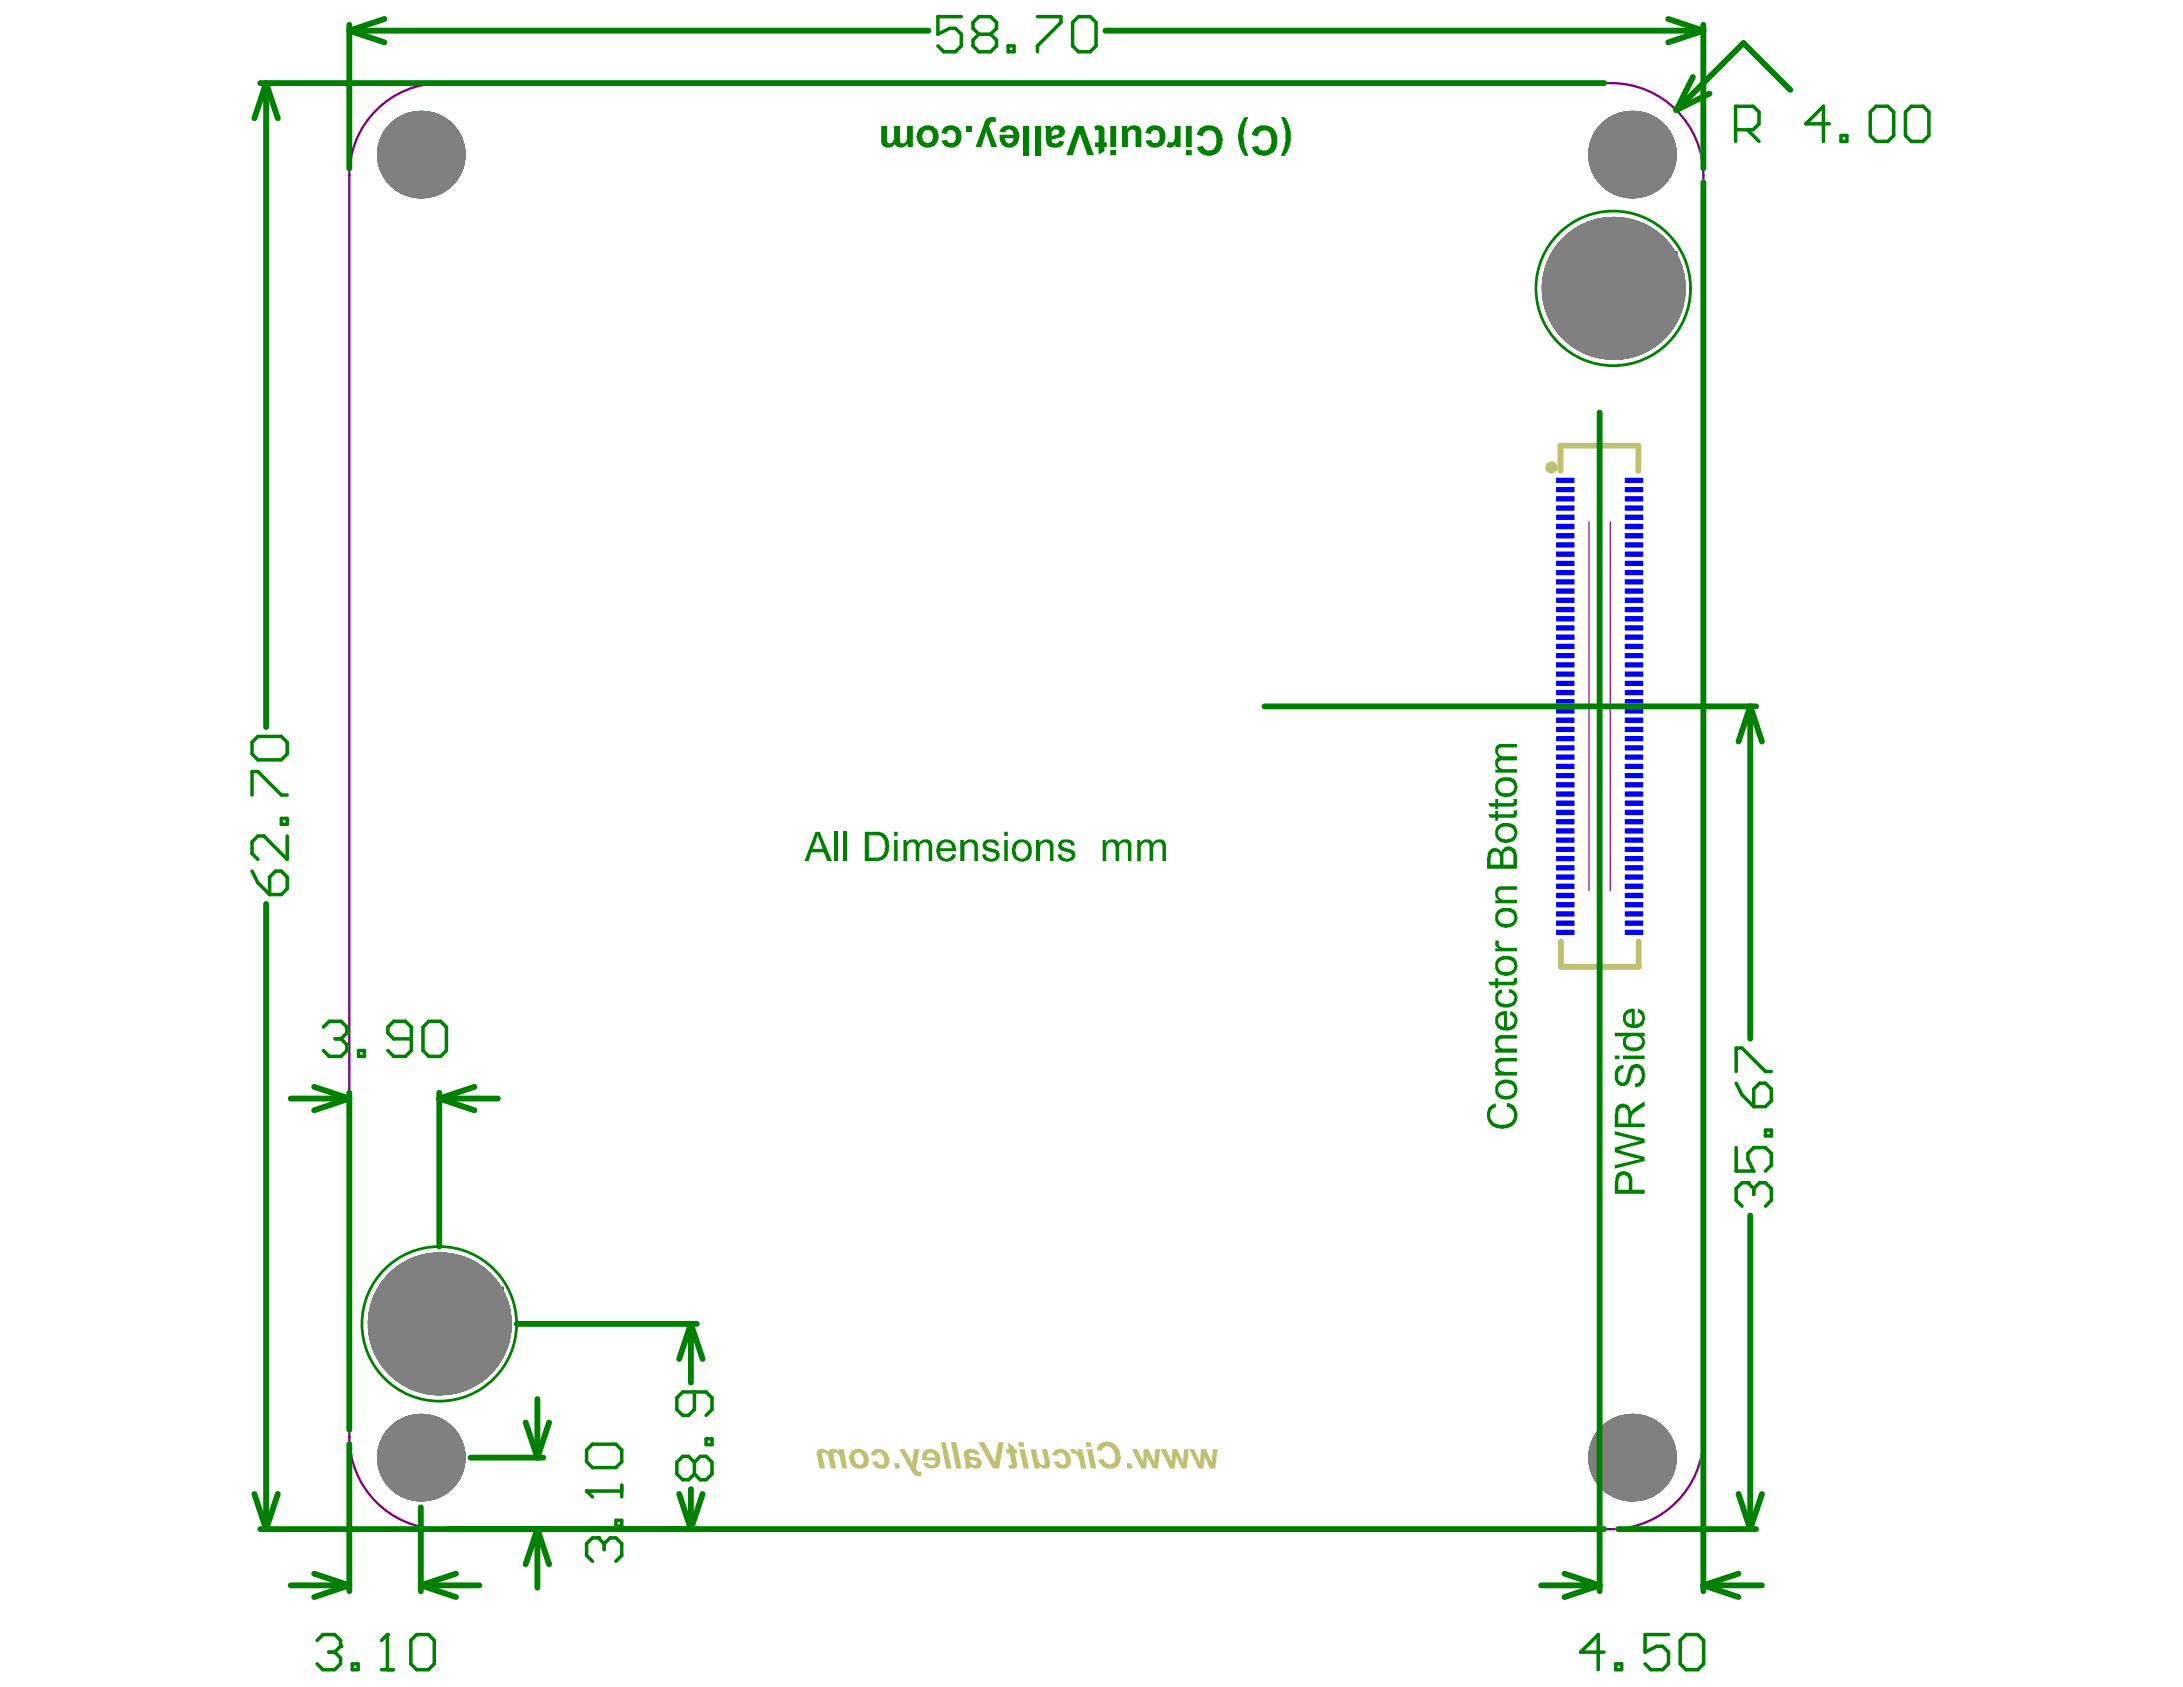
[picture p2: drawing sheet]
<svg xmlns="http://www.w3.org/2000/svg" width="279mm" height="216mm" viewBox="0 0 279 216" stroke-linecap="round" stroke-linejoin="round" font-family="sans-serif">
<path d="M203.4 66.8v47.2M206.1 66.8v47.2" fill="none" stroke="#800080" stroke-width=".15"/>
<path d="M48.2 14.1a11.8 11.8 0 0 1 8.3-3.5h149.7a11.8 11.8 0 0 1 11.8 11.8v161.5a11.8 11.8 0 0 1-11.8 11.8h-149.7a11.8 11.8 0 0 1-11.8-11.8v-161.5a11.7 11.7 0 0 1 3.5-8.3zM214.6 32.3v5.9M64.3 164.8v5.9" fill="none" stroke="#800080" stroke-width=".3"/>
<path d="M209.7 60.3v-3.3h-10v3.3M199.8 120.5v3.2h9.9v-3.2" fill="none" stroke="#c0c073" stroke-width=".75"/>
<g fill="#c0c073">
<path d="M152.2 185.5h.6l.8 1.6 .1-1.6h.6l.8 1.6 .1-1.6h.6l-.3 2.4h-.6l-.7-1.5-.2 1.5h-.6z"/>
<path d="M148.6 185.5h.6l.8 1.6 .1-1.6h.6l.7 1.6 .2-1.6h.6l-.3 2.4h-.6l-.8-1.5-.1 1.5h-.6z"/>
<path d="M144.9 185.5h.7l.7 1.6 .1-1.6h.6l.7 1.6 .2-1.6h.6l-.3 2.4h-.6l-.8-1.5-.1 1.5h-.6z"/>
<path d="M144.2 187.3h.6l.2 .6h-.7z"/>
<path d="M140.7 184.9a1.57 1.57 0 0 1 2.5 .6l.1 .3a1.93 1.93 0 0 1-.1 1.6 1.5 1.5 0 0 1-2 .3l-.4-.4-.3-.5 .8-.1a.78 .78 0 0 0 1.3 .5l.1-.3a1.59 1.59 0 0 0-.4-1.5v-.1a.69 .69 0 0 0-1.2 .2v.1h-.7l.1-.4z"/>
<path d="M136.9 185.5a.96 .96 0 0 1 1.1 .5l-.1-.5h.6l.5 2.4h-.6l-.3-1.1a1.33 1.33 0 0 0-.6-.8h-.3v.1z"/>
<path d="M135 185.6l.3-.1a1.54 1.54 0 0 1 1.6 .6 1.46 1.46 0 0 1 0 1.5 1.21 1.21 0 0 1-2-.5h-.1l.7-.1a.53 .53 0 0 0 .8 .4 1.03 1.03 0 0 0 0-1.1l-.1-.1a.46 .46 0 0 0-.4-.3 .46 .46 0 0 0-.4 .2v.2l-.7-.1 .1-.3z"/>
<path d="M131.9 185.5h.7l.2 1.2 .2 .3a.71 .71 0 0 0 .6 .5l.1-.1v-.5l-.4-1.4h.7l.3 1.4a.7 .7 0 0 1-.1 1 .7 .7 0 0 1-1-.2l-.2-.1v.3h-.6z"/>
<path d="M129 184.6l.7 .5 .1 .4h.3l.1 .5h-.3l.2 1.1a.59 .59 0 0 1-.1 .7 .59 .59 0 0 1-.6 .1h-.3v-.5a.27 .27 0 0 0 .4 .1 .27 .27 0 0 0-.1-.5l-.2-1h-.4v-.5h.3z"/>
<path d="M125.2 184.6h.8l1.3 2.5 .5-2.5h.7l-.6 3.3h-.8z"/>
<path d="M121.7 184.6h.7l.7 3.3h-.7z"/>
<path d="M120.4 184.6h.6l.8 3.3h-.7z"/>
<path d="M115.1 185.5h.7l1 1.8 .2-1.8h.7l-.5 2.4 .1 .1a.53 .53 0 0 0 .6 .4l.1-.1v.5a.86 .86 0 0 1-1.2-.3z"/>
<path d="M114.4 187.3h.7l.1 .6h-.6z"/>
<path d="M111.7 185.6l.4-.1a1.42 1.42 0 0 1 1.7 1.2 1.06 1.06 0 0 1-.4 1.1l-.1 .1a1.19 1.19 0 0 1-1.6-.6v-.2l.6-.1v.1a.4 .4 0 0 0 .5 .3v.1a.39 .39 0 0 0 .4-.5v-.1a.91 .91 0 0 0-.7-1 .3 .3 0 0 0-.4 .4l-.7-.1 .1-.3z"/>
<path d="M104.7 185.6l.1-.1a1.06 1.06 0 0 1 1.2 .3 .58 .58 0 0 1 .9-.3h.1l.4 .3-.1-.3h.7l.4 2.4h-.6l-.3-1.1a.79 .79 0 0 0-.8-.9l-.1 .3h.1l.3 1.7h-.7l-.2-1.1a1.07 1.07 0 0 0-.5-.9 .27 .27 0 0 0-.4 .1 .27 .27 0 0 0 .1 .4l.3 1.5h-.7l-.4-1.7v-.4z"/>
<path d="M139 184.6v.6h.7l-.1-.6zM139.1 185.5l.5 2.4h.7l-.5-2.4z"/>
<path d="M130.3 184.6l.1 .6h.7l-.1-.6zM130.5 185.5l.5 2.4h.7l-.5-2.4z"/>
<path d="M124.1 186.8h.4l.3 .1v.1a.27 .27 0 0 1 .2 .4 .27 .27 0 0 1-.4 0h-.2l-.1-.1zM123.5 185.6a1.42 1.42 0 0 0 0 1.3l.1 1h.6l.1-.3a.84 .84 0 0 0 1.3 0 .92 .92 0 0 0-.3-1l-.8-.2a.43 .43 0 0 1-.5-.3 .42 .42 0 0 1 .3-.2 .42 .42 0 0 1 .4 .2h.7a.96 .96 0 0 0-.9-.6l-.3-.1v.1h-.4l-.1 .1z"/>
<path d="M118.8 186l.1-.1a.62 .62 0 0 1 .8 .6h-1.1v-.3zM118.3 185.7a1.3 1.3 0 0 0-.2 1.2h1.7v.1a.51 .51 0 0 1-.4 .5 .51 .51 0 0 1-.6-.3l-.6 .1a1.2 1.2 0 0 0 2 .2 1.41 1.41 0 0 0-.6-2 1.33 1.33 0 0 0-1.3 .2z"/>
<path d="M109.4 186.1a.55 .55 0 0 1 1 .2l.1 .1a.8 .8 0 0 1-.4 1.1h-.1a.96 .96 0 0 1-.7-.9zM109 185.7a1.84 1.84 0 0 0-.3 1.3 1.34 1.34 0 0 0 1.1 1 1.34 1.34 0 0 0 1.3-.6 1.5 1.5 0 0 0-1.4-2v.1h-.3z"/>
</g>
<circle cx="198.6" cy="59.8" r=".4" fill="none" stroke="#c0c073" stroke-width=".75"/>
<g fill="#808080">
<circle cx="53.9" cy="186.5" r="5.6"/>
<circle cx="208.9" cy="186.5" r="5.6"/>
<circle cx="56.2" cy="169.4" r="9.1"/>
<circle cx="206.5" cy="36.9" r="9.1"/>
<circle cx="208.9" cy="19.8" r="5.6"/>
<circle cx="53.9" cy="19.8" r="5.6"/>
</g>
<g fill="#00f">
<path d="M199.2 81.2h2.2l.1 .1v.5l-.1 .1h-2.2v-.1v-.5z" fill-rule="evenodd"/>
<path d="M199.2 80h2.2l.1 .1v.5l-.1 .1h-2.2v-.1v-.5z" fill-rule="evenodd"/>
<path d="M208 84.8h2.2h.1v.5l-.1 .1h-2.2v-.1z" fill-rule="evenodd"/>
<path d="M208 83.7v-.1h2.2l.1 .1v.5h-.1h-2.2z" fill-rule="evenodd"/>
<path d="M208 81.2h2.2l.1 .1v.5l-.1 .1h-2.2v-.1v-.5z" fill-rule="evenodd"/>
<path d="M208 80.1v-.1h2.2l.1 .1v.5l-.1 .1h-2.2v-.1z" fill-rule="evenodd"/>
<path d="M208 77.8v-.1h2.2l.1 .1v.5h-.1h-2.2z" fill-rule="evenodd"/>
<path d="M208 76.6v-.1h2.2l.1 .1v.5l-.1 .1h-2.2v-.1z" fill-rule="evenodd"/>
<path d="M208 74.1h2.2l.1 .1v.5l-.1 .1h-2.2v-.1v-.5z" fill-rule="evenodd"/>
<path d="M208 73v-.1h2.2l.1 .1v.5l-.1 .1h-2.2v-.1z" fill-rule="evenodd"/>
<path d="M199.2 97.7h2.2l.1 .1v.5l-.1 .1h-2.2v-.1v-.5z" fill-rule="evenodd"/>
<path d="M199.2 98.9h2.2l.1 .1v.5l-.1 .1h-2.2v-.1v-.5z" fill-rule="evenodd"/>
<path d="M199.2 90.7h2.2h.1v.5l-.1 .1h-2.2v-.1v-.5z" fill-rule="evenodd"/>
<path d="M199.2 88.3h2.2l.1 .1v.5l-.1 .1h-2.2v-.1v-.5z" fill-rule="evenodd"/>
<path d="M208 90.7h2.2h.1v.5l-.1 .1h-2.2v-.1z" fill-rule="evenodd"/>
<path d="M208 91.9v-.1h2.2l.1 .1v.5l-.1 .1h-2.2v-.1z" fill-rule="evenodd"/>
<path d="M208 98.9h2.2l.1 .1v.5l-.1 .1h-2.2v-.1v-.5z" fill-rule="evenodd"/>
<path d="M208 97.7h2.2l.1 .1v.5l-.1 .1h-2.2v-.1v-.5z" fill-rule="evenodd"/>
<path d="M208 102.5h2.2h.1v.6h-.1h-2.2z" fill-rule="evenodd"/>
<path d="M208 101.4v-.1h2.2l.1 .1v.5l-.1 .1h-2.2v-.1z" fill-rule="evenodd"/>
<path d="M199.2 87.1h2.2l.1 .1v.5l-.1 .1h-2.2v-.1v-.5z" fill-rule="evenodd"/>
<path d="M199.2 91.8h2.2l.1 .1v.5l-.1 .1h-2.2v-.1v-.5z" fill-rule="evenodd"/>
<path d="M208 87.1h2.2l.1 .1v.5l-.1 .1h-2.2v-.1v-.5z" fill-rule="evenodd"/>
<path d="M208 94.3v-.1h2.2l.1 .1v.5l-.1 .1h-2.2v-.1z" fill-rule="evenodd"/>
<path d="M208 95.5v-.1h2.2l.1 .1v.5l-.1 .1h-2.2v-.1z" fill-rule="evenodd"/>
<path d="M199.2 102.5h2.2h.1v.6h-.1h-2.2v-.6z" fill-rule="evenodd"/>
<path d="M199.2 101.3h2.2l.1 .1v.5l-.1 .1h-2.2v-.1v-.5z" fill-rule="evenodd"/>
<path d="M208 104.8h2.2l.1 .1v.5l-.1 .1h-2.2v-.1v-.5z" fill-rule="evenodd"/>
<path d="M208 106h2.2l.1 .1v.5l-.1 .1h-2.2v-.1v-.5z" fill-rule="evenodd"/>
<path d="M199.2 104.8h2.2l.1 .1v.5l-.1 .1h-2.2v-.1v-.5z" fill-rule="evenodd"/>
<path d="M199.2 106h2.2l.1 .1v.5l-.1 .1h-2.2v-.1v-.5z" fill-rule="evenodd"/>
<path d="M199.2 95.4h2.2l.1 .1v.5l-.1 .1h-2.2v-.1v-.5z" fill-rule="evenodd"/>
<path d="M208 69.4h2.2l.1 .1v.5l-.1 .1h-2.2v-.1v-.5z" fill-rule="evenodd"/>
<path d="M199.2 69.4h2.2l.1 .1v.5l-.1 .1h-2.2v-.1v-.5z" fill-rule="evenodd"/>
<path d="M199.2 70.6h2.2l.1 .1v.5l-.1 .1h-2.2v-.1v-.5z" fill-rule="evenodd"/>
<path d="M199.2 74.1h2.2l.1 .1v.5l-.1 .1h-2.2v-.1v-.5z" fill-rule="evenodd"/>
<path d="M199.2 72.9h2.2l.1 .1v.5l-.1 .1h-2.2v-.1v-.5z" fill-rule="evenodd"/>
<path d="M208 70.7v-.1h2.2l.1 .1v.5l-.1 .1h-2.2v-.1z" fill-rule="evenodd"/>
<path d="M199.2 108.4h2.2h.1v.6h-.1h-2.2v-.6z" fill-rule="evenodd"/>
<path d="M199.2 109.5h2.2l.1 .1v.5l-.1 .1h-2.2v-.1v-.5z" fill-rule="evenodd"/>
<path d="M208 108.4h2.2h.1v.6h-.1h-2.2z" fill-rule="evenodd"/>
<path d="M208 109.6v-.1h2.2l.1 .1v.5l-.1 .1h-2.2v-.1z" fill-rule="evenodd"/>
<path d="M208 119.1v-.1h2.2l.1 .1v.5l-.1 .1h-2.2v-.1z" fill-rule="evenodd"/>
<path d="M199.2 119h2.2l.1 .1v.5l-.1 .1h-2.2v-.1v-.5z" fill-rule="evenodd"/>
<path d="M208 117.9v-.1h2.2l.1 .1v.5l-.1 .1h-2.2v-.1z" fill-rule="evenodd"/>
<path d="M199.2 117.8h2.2l.1 .1v.5l-.1 .1h-2.2v-.1v-.5z" fill-rule="evenodd"/>
<path d="M208 116.6h2.2l.1 .1v.5l-.1 .1h-2.2v-.1v-.5z" fill-rule="evenodd"/>
<path d="M199.2 116.6h2.2l.1 .1v.5l-.1 .1h-2.2v-.1v-.5z" fill-rule="evenodd"/>
<path d="M208 115.5v-.1h2.2l.1 .1v.5l-.1 .1h-2.2v-.1z" fill-rule="evenodd"/>
<path d="M199.2 115.4h2.2l.1 .1v.5l-.1 .1h-2.2v-.1v-.5z" fill-rule="evenodd"/>
<path d="M208 114.3h2.2l.1 .1v.5h-.1h-2.2v-.5z" fill-rule="evenodd"/>
<path d="M199.2 114.3h2.2l.1 .1v.5h-.1h-2.2v-.5z" fill-rule="evenodd"/>
<path d="M208 113.1h2.2l.1 .1v.5l-.1 .1h-2.2v-.1v-.5z" fill-rule="evenodd"/>
<path d="M199.2 113.1h2.2l.1 .1v.5l-.1 .1h-2.2v-.1v-.5z" fill-rule="evenodd"/>
<path d="M208 112v-.1h2.2l.1 .1v.5l-.1 .1h-2.2v-.1z" fill-rule="evenodd"/>
<path d="M199.2 111.9h2.2l.1 .1v.5l-.1 .1h-2.2v-.1v-.5z" fill-rule="evenodd"/>
<path d="M208 110.7h2.2l.1 .1v.5l-.1 .1h-2.2v-.1v-.5z" fill-rule="evenodd"/>
<path d="M199.2 110.7h2.2l.1 .1v.5l-.1 .1h-2.2v-.1v-.5z" fill-rule="evenodd"/>
<path d="M199.2 61.1h2.2l.1 .1v.5l-.1 .1h-2.2v-.1v-.5z" fill-rule="evenodd"/>
<path d="M199.2 64.7h2.2l.1 .1v.5l-.1 .1h-2.2v-.1v-.5z" fill-rule="evenodd"/>
<path d="M199.2 68.2h2.2l.1 .1v.5l-.1 .1h-2.2v-.1v-.5z" fill-rule="evenodd"/>
<path d="M199.2 71.8h2.2h.1v.6h-.1h-2.2v-.6z" fill-rule="evenodd"/>
<path d="M199.2 75.3h2.2l.1 .1v.5l-.1 .1h-2.2v-.1v-.5z" fill-rule="evenodd"/>
<path d="M199.2 78.8h2.2l.1 .1v.5l-.1 .1h-2.2v-.1v-.5z" fill-rule="evenodd"/>
<path d="M199.2 82.4h2.2l.1 .1v.5l-.1 .1h-2.2v-.1v-.5z" fill-rule="evenodd"/>
<path d="M199.2 85.9h2.2l.1 .1v.5l-.1 .1h-2.2v-.1v-.5z" fill-rule="evenodd"/>
<path d="M199.2 89.5h2.2l.1 .1v.5l-.1 .1h-2.2v-.1v-.5z" fill-rule="evenodd"/>
<path d="M199.2 93h2.2l.1 .1v.5l-.1 .1h-2.2v-.1v-.5z" fill-rule="evenodd"/>
<path d="M208 61.2v-.1h2.2l.1 .1v.5l-.1 .1h-2.2v-.1z" fill-rule="evenodd"/>
<path d="M208 64.8v-.1h2.2l.1 .1v.5l-.1 .1h-2.2v-.1z" fill-rule="evenodd"/>
<path d="M208 68.3v-.1h2.2l.1 .1v.5l-.1 .1h-2.2v-.1z" fill-rule="evenodd"/>
<path d="M208 71.8h2.2h.1v.6h-.1h-2.2z" fill-rule="evenodd"/>
<path d="M208 75.3h2.2l.1 .1v.5l-.1 .1h-2.2v-.1v-.5z" fill-rule="evenodd"/>
<path d="M208 78.9v-.1h2.2l.1 .1v.5l-.1 .1h-2.2v-.1z" fill-rule="evenodd"/>
<path d="M208 82.4h2.2l.1 .1v.5l-.1 .1h-2.2v-.1v-.5z" fill-rule="evenodd"/>
<path d="M208 86v-.1h2.2l.1 .1v.5l-.1 .1h-2.2v-.1z" fill-rule="evenodd"/>
<path d="M208 89.6v-.1h2.2l.1 .1v.5l-.1 .1h-2.2v-.1z" fill-rule="evenodd"/>
<path d="M208 93h2.2l.1 .1v.5l-.1 .1h-2.2v-.1v-.5z" fill-rule="evenodd"/>
<path d="M199.2 96.6h2.2h.1v.6h-.1h-2.2v-.6z" fill-rule="evenodd"/>
<path d="M208 96.6h2.2h.1v.6h-.1h-2.2z" fill-rule="evenodd"/>
<path d="M199.2 100.1h2.2l.1 .1v.5l-.1 .1h-2.2v-.1v-.5z" fill-rule="evenodd"/>
<path d="M208 100.2v-.1h2.2l.1 .1v.5l-.1 .1h-2.2v-.1z" fill-rule="evenodd"/>
<path d="M199.2 103.6h2.2l.1 .1v.5l-.1 .1h-2.2v-.1v-.5z" fill-rule="evenodd"/>
<path d="M208 103.7v-.1h2.2l.1 .1v.5l-.1 .1h-2.2v-.1z" fill-rule="evenodd"/>
<path d="M199.2 107.2h2.2l.1 .1v.5l-.1 .1h-2.2v-.1v-.5z" fill-rule="evenodd"/>
<path d="M208 107.3v-.1h2.2l.1 .1v.5l-.1 .1h-2.2v-.1z" fill-rule="evenodd"/>
<path d="M208 88.4v-.1h2.2l.1 .1v.5l-.1 .1h-2.2v-.1z" fill-rule="evenodd"/>
<path d="M208 67h2.2l.1 .1v.5l-.1 .1h-2.2v-.1v-.5z" fill-rule="evenodd"/>
<path d="M208 65.9h2.2h.1v.6h-.1h-2.2v-.6z" fill-rule="evenodd"/>
<path d="M208 63.5h2.2l.1 .1v.5l-.1 .1h-2.2v-.1v-.5z" fill-rule="evenodd"/>
<path d="M208 62.4v-.1h2.2l.1 .1v.5l-.1 .1h-2.2v-.1z" fill-rule="evenodd"/>
<path d="M199.2 94.2h2.2l.1 .1v.5l-.1 .1h-2.2v-.1v-.5z" fill-rule="evenodd"/>
<path d="M199.2 84.8h2.2h.1v.5l-.1 .1h-2.2v-.1v-.5z" fill-rule="evenodd"/>
<path d="M199.2 83.6h2.2l.1 .1v.5h-.1h-2.2v-.5z" fill-rule="evenodd"/>
<path d="M199.2 77.7h2.2l.1 .1v.5h-.1h-2.2v-.5z" fill-rule="evenodd"/>
<path d="M199.2 76.5h2.2l.1 .1v.5l-.1 .1h-2.2v-.1v-.5z" fill-rule="evenodd"/>
<path d="M199.2 67h2.2l.1 .1v.5l-.1 .1h-2.2v-.1v-.5z" fill-rule="evenodd"/>
<path d="M199.2 65.9h2.2h.1v.6h-.1h-2.2v-.6z" fill-rule="evenodd"/>
<path d="M199.2 63.5h2.2l.1 .1v.5l-.1 .1h-2.2v-.1v-.5z" fill-rule="evenodd"/>
<path d="M199.2 62.3h2.2l.1 .1v.5l-.1 .1h-2.2v-.1v-.5z" fill-rule="evenodd"/>
</g>
<g fill="#00f">
<path d="M201.4 81.8h.1l-.1 .1z"/>
<path d="M201.4 81.2l.1 .1z"/>
<path d="M199.2 81.2v.1z"/>
<path d="M199.2 81.8v.1z"/>
<path d="M201.4 80.6l.1 .1z"/>
<path d="M201.4 80l.1 .1z"/>
<path d="M199.2 80.6v.1z"/>
<path d="M210.2 85.3h.1l-.1 .1z"/>
<path d="M210.2 84.8h.1z"/>
<path d="M208 85.3v.1z"/>
<path d="M210.2 84.2h.1h-.1z"/>
<path d="M210.2 83.6l.1 .1z"/>
<path d="M208 83.6v.1z"/>
<path d="M210.2 81.8h.1l-.1 .1z"/>
<path d="M210.2 81.2l.1 .1z"/>
<path d="M208 81.2v.1z"/>
<path d="M208 81.8v.1z"/>
<path d="M210.2 80.6l.1 .1z"/>
<path d="M210.2 80l.1 .1z"/>
<path d="M208 80.6v.1z"/>
<path d="M210.2 78.3h.1h-.1z"/>
<path d="M210.2 77.7l.1 .1z"/>
<path d="M208 77.7v.1z"/>
<path d="M210.2 77.1h.1l-.1 .1z"/>
<path d="M210.2 76.5l.1 .1z"/>
<path d="M208 76.5v.1z"/>
<path d="M208 77.1v.1z"/>
<path d="M210.2 74.7h.1l-.1 .1z"/>
<path d="M210.2 74.1l.1 .1z"/>
<path d="M208 74.7v.1z"/>
<path d="M210.2 73.5h.1l-.1 .1z"/>
<path d="M210.2 72.9l.1 .1z"/>
<path d="M208 73.5v.1z"/>
<path d="M199.2 98.3v.1z"/>
<path d="M201.4 98.3h.1l-.1 .1z"/>
<path d="M201.4 97.7l.1 .1z"/>
<path d="M199.2 98.9v.1z"/>
<path d="M199.2 99.5v.1z"/>
<path d="M201.4 99.5h.1l-.1 .1z"/>
<path d="M201.4 98.9l.1 .1z"/>
<path d="M201.4 91.2h.1l-.1 .1z"/>
<path d="M201.4 90.7h.1z"/>
<path d="M199.2 91.2v.1z"/>
<path d="M201.4 88.9h.1l-.1 .1z"/>
<path d="M201.4 88.3l.1 .1z"/>
<path d="M199.2 88.3v.1z"/>
<path d="M199.2 88.9v.1z"/>
<path d="M210.2 91.2h.1l-.1 .1z"/>
<path d="M210.2 90.7h.1z"/>
<path d="M208 91.2v.1z"/>
<path d="M210.2 92.4h.1l-.1 .1z"/>
<path d="M210.2 91.8l.1 .1z"/>
<path d="M208 92.4v.1z"/>
<path d="M208 98.9v.1z"/>
<path d="M208 99.5v.1z"/>
<path d="M210.2 99.5h.1l-.1 .1z"/>
<path d="M210.2 98.9l.1 .1z"/>
<path d="M208 98.3v.1z"/>
<path d="M210.2 98.3h.1l-.1 .1z"/>
<path d="M210.2 97.7l.1 .1z"/>
<path d="M210.2 103.1h.1z"/>
<path d="M210.2 102.5h.1z"/>
<path d="M208 101.3v.1z"/>
<path d="M208 101.9v.1z"/>
<path d="M210.2 101.9h.1l-.1 .1z"/>
<path d="M210.2 101.3l.1 .1z"/>
<path d="M201.4 87.7l.1 .1z"/>
<path d="M201.4 87.1l.1 .1z"/>
<path d="M199.2 87.1v.1z"/>
<path d="M199.2 87.7v.1z"/>
<path d="M201.4 92.4h.1l-.1 .1z"/>
<path d="M201.4 91.8l.1 .1z"/>
<path d="M199.2 92.4v.1z"/>
<path d="M210.2 87.7l.1 .1z"/>
<path d="M210.2 87.1l.1 .1z"/>
<path d="M208 87.1v.1z"/>
<path d="M208 87.7v.1z"/>
<path d="M210.2 94.8h.1z"/>
<path d="M210.2 94.2l.1 .1z"/>
<path d="M208 94.2v.1z"/>
<path d="M208 94.8v.1z"/>
<path d="M210.2 96h.1z"/>
<path d="M210.2 95.4l.1 .1z"/>
<path d="M208 95.4v.1z"/>
<path d="M208 96v.1z"/>
<path d="M201.4 103.1h.1z"/>
<path d="M201.4 102.5h.1z"/>
<path d="M199.2 101.3v.1z"/>
<path d="M199.2 101.9v.1z"/>
<path d="M201.4 101.9h.1l-.1 .1z"/>
<path d="M201.4 101.3l.1 .1z"/>
<path d="M208 104.8v.1z"/>
<path d="M208 105.4v.1z"/>
<path d="M210.2 105.4h.1l-.1 .1z"/>
<path d="M210.2 104.8l.1 .1z"/>
<path d="M208 106v.1z"/>
<path d="M208 106.6v.1z"/>
<path d="M210.2 106.6h.1l-.1 .1z"/>
<path d="M210.2 106l.1 .1z"/>
<path d="M199.2 104.8v.1z"/>
<path d="M199.2 105.4v.1z"/>
<path d="M201.4 105.4h.1l-.1 .1z"/>
<path d="M201.4 104.8l.1 .1z"/>
<path d="M199.2 106v.1z"/>
<path d="M199.2 106.6v.1z"/>
<path d="M201.4 106.6h.1l-.1 .1z"/>
<path d="M201.4 106l.1 .1z"/>
<path d="M201.4 96h.1z"/>
<path d="M201.4 95.4l.1 .1z"/>
<path d="M199.2 95.4v.1z"/>
<path d="M199.2 96v.1z"/>
<path d="M210.2 70h.1l-.1 .1z"/>
<path d="M210.2 69.4l.1 .1z"/>
<path d="M208 69.4v.1z"/>
<path d="M208 70v.1z"/>
<path d="M201.4 70h.1l-.1 .1z"/>
<path d="M201.4 69.4l.1 .1z"/>
<path d="M199.2 69.4v.1z"/>
<path d="M199.2 70v.1z"/>
<path d="M201.4 71.2h.1z"/>
<path d="M201.4 70.6l.1 .1z"/>
<path d="M199.2 70.6v.1z"/>
<path d="M199.2 71.2v.1z"/>
<path d="M201.4 74.7h.1l-.1 .1z"/>
<path d="M201.4 74.1l.1 .1z"/>
<path d="M199.2 74.7v.1z"/>
<path d="M201.4 73.5h.1l-.1 .1z"/>
<path d="M201.4 72.9l.1 .1z"/>
<path d="M199.2 73.5v.1z"/>
<path d="M210.2 71.2h.1z"/>
<path d="M210.2 70.6l.1 .1z"/>
<path d="M208 70.6v.1z"/>
<path d="M208 71.2v.1z"/>
<path d="M201.4 109h.1h-.1z"/>
<path d="M201.4 108.4h.1z"/>
<path d="M199.2 110.1v.1z"/>
<path d="M201.4 110.1h.1l-.1 .1z"/>
<path d="M201.4 109.5l.1 .1z"/>
<path d="M210.2 109h.1h-.1z"/>
<path d="M210.2 108.4h.1z"/>
<path d="M208 110.1v.1z"/>
<path d="M210.2 110.1h.1l-.1 .1z"/>
<path d="M210.2 109.5l.1 .1z"/>
<path d="M208 119v.1z"/>
<path d="M208 119.6v.1z"/>
<path d="M210.2 119.6h.1z"/>
<path d="M210.2 119l.1 .1z"/>
<path d="M199.2 119v.1z"/>
<path d="M199.2 119.6v.1z"/>
<path d="M201.4 119.6h.1z"/>
<path d="M201.4 119l.1 .1z"/>
<path d="M208 117.8v.1z"/>
<path d="M208 118.4v.1z"/>
<path d="M210.2 118.4l.1 .1z"/>
<path d="M210.2 117.8l.1 .1z"/>
<path d="M199.2 117.8v.1z"/>
<path d="M199.2 118.4v.1z"/>
<path d="M201.4 118.4l.1 .1z"/>
<path d="M201.4 117.8l.1 .1z"/>
<path d="M208 117.2v.1z"/>
<path d="M210.2 117.2h.1l-.1 .1z"/>
<path d="M210.2 116.6l.1 .1z"/>
<path d="M199.2 117.2v.1z"/>
<path d="M201.4 117.2h.1l-.1 .1z"/>
<path d="M201.4 116.6l.1 .1z"/>
<path d="M208 116v.1z"/>
<path d="M210.2 116h.1l-.1 .1z"/>
<path d="M210.2 115.4l.1 .1z"/>
<path d="M199.2 116v.1z"/>
<path d="M201.4 116h.1l-.1 .1z"/>
<path d="M201.4 115.4l.1 .1z"/>
<path d="M208 114.3v.1z"/>
<path d="M210.2 114.9h.1h-.1z"/>
<path d="M210.2 114.3l.1 .1z"/>
<path d="M199.2 114.3v.1z"/>
<path d="M201.4 114.9h.1h-.1z"/>
<path d="M201.4 114.3l.1 .1z"/>
<path d="M208 113.1v.1z"/>
<path d="M208 113.7v.1z"/>
<path d="M210.2 113.7h.1l-.1 .1z"/>
<path d="M210.2 113.1l.1 .1z"/>
<path d="M199.2 113.1v.1z"/>
<path d="M199.2 113.7v.1z"/>
<path d="M201.4 113.7h.1l-.1 .1z"/>
<path d="M201.4 113.1l.1 .1z"/>
<path d="M208 111.9v.1z"/>
<path d="M208 112.5v.1z"/>
<path d="M210.2 112.5h.1l-.1 .1z"/>
<path d="M210.2 111.9l.1 .1z"/>
<path d="M199.2 111.9v.1z"/>
<path d="M199.2 112.5v.1z"/>
<path d="M201.4 112.5h.1l-.1 .1z"/>
<path d="M201.4 111.9l.1 .1z"/>
<path d="M208 110.7v.1z"/>
<path d="M208 111.3v.1z"/>
<path d="M210.2 111.3l.1 .1z"/>
<path d="M210.2 110.7l.1 .1z"/>
<path d="M199.2 110.7v.1z"/>
<path d="M199.2 111.3v.1z"/>
<path d="M201.4 111.3l.1 .1z"/>
<path d="M201.4 110.7l.1 .1z"/>
<path d="M201.4 61.7h.1l-.1 .1z"/>
<path d="M201.4 61.1l.1 .1z"/>
<path d="M199.2 61.7v.1z"/>
<path d="M201.4 65.3h.1l-.1 .1z"/>
<path d="M201.4 64.7l.1 .1z"/>
<path d="M199.2 64.7v.1z"/>
<path d="M199.2 65.3v.1z"/>
<path d="M201.4 68.8h.1l-.1 .1z"/>
<path d="M201.4 68.2l.1 .1z"/>
<path d="M199.2 68.2v.1z"/>
<path d="M199.2 68.8v.1z"/>
<path d="M201.4 72.4h.1z"/>
<path d="M201.4 71.8h.1z"/>
<path d="M201.4 75.9h.1l-.1 .1z"/>
<path d="M201.4 75.3l.1 .1z"/>
<path d="M199.2 75.3v.1z"/>
<path d="M199.2 75.9v.1z"/>
<path d="M201.4 79.4l.1 .1z"/>
<path d="M201.4 78.8l.1 .1z"/>
<path d="M199.2 79.4v.1z"/>
<path d="M201.4 83h.1l-.1 .1z"/>
<path d="M201.4 82.4l.1 .1z"/>
<path d="M199.2 82.4v.1z"/>
<path d="M199.2 83v.1z"/>
<path d="M201.4 86.5h.1l-.1 .1z"/>
<path d="M201.4 85.9l.1 .1z"/>
<path d="M199.2 86.5v.1z"/>
<path d="M201.4 90.1h.1l-.1 .1z"/>
<path d="M201.4 89.5l.1 .1z"/>
<path d="M199.2 89.5v.1z"/>
<path d="M199.2 90.1v.1z"/>
<path d="M201.4 93.6h.1l-.1 .1z"/>
<path d="M201.4 93l.1 .1z"/>
<path d="M199.2 93v.1z"/>
<path d="M199.2 93.6v.1z"/>
<path d="M210.2 61.7h.1l-.1 .1z"/>
<path d="M210.2 61.1l.1 .1z"/>
<path d="M208 61.7v.1z"/>
<path d="M210.2 65.3h.1l-.1 .1z"/>
<path d="M210.2 64.7l.1 .1z"/>
<path d="M208 64.7v.1z"/>
<path d="M208 65.3v.1z"/>
<path d="M210.2 68.8h.1l-.1 .1z"/>
<path d="M210.2 68.2l.1 .1z"/>
<path d="M208 68.2v.1z"/>
<path d="M208 68.8v.1z"/>
<path d="M210.2 72.4h.1z"/>
<path d="M210.2 71.8h.1z"/>
<path d="M210.2 75.9h.1l-.1 .1z"/>
<path d="M210.2 75.3l.1 .1z"/>
<path d="M208 75.3v.1z"/>
<path d="M208 75.9v.1z"/>
<path d="M210.2 79.4l.1 .1z"/>
<path d="M210.2 78.8l.1 .1z"/>
<path d="M208 79.4v.1z"/>
<path d="M210.2 83h.1l-.1 .1z"/>
<path d="M210.2 82.4l.1 .1z"/>
<path d="M208 82.4v.1z"/>
<path d="M208 83v.1z"/>
<path d="M210.2 86.5h.1l-.1 .1z"/>
<path d="M210.2 85.9l.1 .1z"/>
<path d="M208 86.5v.1z"/>
<path d="M210.2 90.1h.1l-.1 .1z"/>
<path d="M210.2 89.5l.1 .1z"/>
<path d="M208 89.5v.1z"/>
<path d="M208 90.1v.1z"/>
<path d="M210.2 93.6h.1l-.1 .1z"/>
<path d="M210.2 93l.1 .1z"/>
<path d="M208 93v.1z"/>
<path d="M208 93.6v.1z"/>
<path d="M201.4 97.2h.1h-.1z"/>
<path d="M201.4 96.6h.1z"/>
<path d="M210.2 97.2h.1h-.1z"/>
<path d="M210.2 96.6h.1z"/>
<path d="M199.2 100.1v.1z"/>
<path d="M199.2 100.7v.1z"/>
<path d="M201.4 100.7h.1l-.1 .1z"/>
<path d="M201.4 100.1l.1 .1z"/>
<path d="M208 100.1v.1z"/>
<path d="M208 100.7v.1z"/>
<path d="M210.2 100.7h.1l-.1 .1z"/>
<path d="M210.2 100.1l.1 .1z"/>
<path d="M199.2 104.2v.1z"/>
<path d="M201.4 104.2h.1l-.1 .1z"/>
<path d="M201.4 103.6l.1 .1z"/>
<path d="M208 104.2v.1z"/>
<path d="M210.2 104.2h.1l-.1 .1z"/>
<path d="M210.2 103.6l.1 .1z"/>
<path d="M199.2 107.2v.1z"/>
<path d="M199.2 107.8v.1z"/>
<path d="M201.4 107.8h.1l-.1 .1z"/>
<path d="M201.4 107.2l.1 .1z"/>
<path d="M208 107.2v.1z"/>
<path d="M208 107.8v.1z"/>
<path d="M210.2 107.8h.1l-.1 .1z"/>
<path d="M210.2 107.2l.1 .1z"/>
<path d="M210.2 88.9h.1l-.1 .1z"/>
<path d="M210.2 88.3l.1 .1z"/>
<path d="M208 88.3v.1z"/>
<path d="M208 88.9v.1z"/>
<path d="M210.2 67.6h.1l-.1 .1z"/>
<path d="M210.2 67l.1 .1z"/>
<path d="M208 67.6v.1z"/>
<path d="M210.2 66.5h.1h-.1z"/>
<path d="M210.2 65.9h.1z"/>
<path d="M210.2 64.1l.1 .1z"/>
<path d="M210.2 63.5l.1 .1z"/>
<path d="M208 63.5v.1z"/>
<path d="M208 64.1v.1z"/>
<path d="M210.2 62.9h.1l-.1 .1z"/>
<path d="M210.2 62.3l.1 .1z"/>
<path d="M208 62.3v.1z"/>
<path d="M208 62.9v.1z"/>
<path d="M201.4 94.8h.1z"/>
<path d="M201.4 94.2l.1 .1z"/>
<path d="M199.2 94.2v.1z"/>
<path d="M199.2 94.8v.1z"/>
<path d="M201.4 85.3h.1l-.1 .1z"/>
<path d="M201.4 84.8h.1z"/>
<path d="M199.2 85.3v.1z"/>
<path d="M201.4 84.2h.1h-.1z"/>
<path d="M201.4 83.6l.1 .1z"/>
<path d="M199.2 83.6v.1z"/>
<path d="M201.4 78.3h.1h-.1z"/>
<path d="M201.4 77.7l.1 .1z"/>
<path d="M199.2 77.7v.1z"/>
<path d="M201.4 77.1h.1l-.1 .1z"/>
<path d="M201.4 76.5l.1 .1z"/>
<path d="M199.2 76.5v.1z"/>
<path d="M199.2 77.1v.1z"/>
<path d="M201.4 67.6h.1l-.1 .1z"/>
<path d="M201.4 67l.1 .1z"/>
<path d="M199.2 67.6v.1z"/>
<path d="M201.4 66.5h.1h-.1z"/>
<path d="M201.4 65.9h.1z"/>
<path d="M201.4 64.1l.1 .1z"/>
<path d="M201.4 63.5l.1 .1z"/>
<path d="M199.2 63.5v.1z"/>
<path d="M199.2 64.1v.1z"/>
<path d="M201.4 62.9h.1l-.1 .1z"/>
<path d="M201.4 62.3l.1 .1z"/>
<path d="M199.2 62.3v.1z"/>
<path d="M199.2 62.9v.1z"/>
</g>
<g fill="#808080">
<circle cx="53.9" cy="186.5" r="5.6"/>
<circle cx="208.9" cy="186.5" r="5.6"/>
<circle cx="56.2" cy="169.4" r="9.1"/>
<circle cx="206.5" cy="36.9" r="9.1"/>
<circle cx="208.9" cy="19.8" r="5.6"/>
<circle cx="53.9" cy="19.8" r="5.6"/>
</g>
<g fill="none" stroke="#008000" stroke-width=".75">
<path d="M33.3 10.6h172M34.1 10.6l1.5 4.5M34.1 10.6l-1.5 4.5M34.1 10.6v82.4M44.7 3.2v18.3M44.7 3.9l4.5 1.5M44.7 3.9h74.1M49.2 2.4l-4.5 1.5M141.5 3.9h76.5M213.5 2.4l4.5 1.5M216.7 9.9l-2.1 4.2M218 3.9l-4.5 1.5"/>
<path d="M218 3.2v18.3M218.8 12l-4.2 2.1M229.1 11.5l-6-6-8.5 8.6M218 23.3v180.3M204.7 52.8v150.8M161.8 90.4h63M224 90.4l1.5 4.5M224 90.4l-1.5 4.5M224 90.4v42.5M34.1 115.7v80M40.2 139.1l4.5 1.5M44.7 139.8v43.2"/>
<path d="M56.2 139.8v19.7M60.7 139.1l-4.5 1.5M37.2 140.6h7.5M44.7 140.6l-4.5 1.5M56.2 140.6l4.5 1.5M56.2 140.6h7.5M224 155.6v40.1M66.1 169.4h23.1M68.8 179v7.5M88.4 169.4l1.5 4.5M88.4 169.4l-1.5 4.5M88.4 169.4v7.5"/>
<path d="M32.6 191.2l1.5 4.5M33.3 195.7h172M35.6 191.2l-1.5 4.5M44.7 184.8v18.8M53.9 192.9v10.7M60.2 186.5h9.3M67.3 182l1.5 4.5M68.8 195.7l1.5 4.5M68.8 195.7l-1.5 4.5M68.8 195.7v7.5M70.3 182l-1.5 4.5M86.9 191.2l1.5 4.5"/>
<path d="M88.4 190.6v5.1M89.9 191.2l-1.5 4.5M207.1 195.7h17.7M222.5 191.2l1.5 4.5M225.5 191.2l-1.5 4.5M37.2 202.9h7.5M40.2 201.4l4.5 1.5M44.7 202.9l-4.5 1.5M53.9 202.9l4.5 1.5M53.9 202.9h7.5M58.4 201.4l-4.5 1.5M197.2 202.9h7.5"/>
<path d="M200.2 201.4l4.5 1.5M204.7 202.9l-4.5 1.5M218 202.9h7.5M218 202.9l4.5 1.5M222.5 201.4l-4.5 1.5"/>
</g>
<g fill="#008000">
<path d="M163.9 15h.6v.1a4.4 4.4 0 0 1 .7 2.8 4.6 4.6 0 0 1-.7 2h-.6a5.9 5.9 0 0 0 .6-3.2l-.3-1.1z"/>
<path d="M160.6 16.4a1.84 1.84 0 0 1 2.6 .3 2.51 2.51 0 0 1-.3 2.9 1.81 1.81 0 0 1-2.1 0l-.3-.2-.2-.6 .7-.1a.86 .86 0 0 0 1.2 .5h.1a1.8 1.8 0 0 0 .1-2.3l-.3-.2-.3-.1v.1a.78 .78 0 0 0-.8 .7l-.1 .1-.7-.3h.1v-.2z"/>
<path d="M159.3 15h.4l-.2 .7h-.1l-.1 .9a4.8 4.8 0 0 0 .5 3.3h-.5h-.1a4.3 4.3 0 0 1-.5-3.7l.1-.3z"/>
<path d="M153.6 16.4a1.94 1.94 0 0 1 2.5 .2 2.13 2.13 0 0 1 .3 1.8 1.72 1.72 0 0 1-1.1 1.4 1.72 1.72 0 0 1-1.9-.5l-.2-.5 .8-.1a.86 .86 0 0 0 .8 .6 .86 .86 0 0 0 .8-.7 1.96 1.96 0 0 0-.2-1.7l-.3-.2a.77 .77 0 0 0-1.1 .5v.3l-.8-.3 .1-.3z"/>
<path d="M150.4 16.1h.7v2.7h-.7v-.4a.69 .69 0 0 1-1.1 .3l.2-.6 .3 .1a.35 .35 0 0 0 .3 0 .35 .35 0 0 0 .2-.4h.1z"/>
<path d="M146.8 16.4a1.36 1.36 0 0 1 1.8-.1 .53 .53 0 0 1 .4 .4 1.54 1.54 0 0 1-.4 2 1.43 1.43 0 0 1-1.6-.1l-.2-.2-.2-.4 .8-.1a.39 .39 0 0 0 .4 .4h.1a.39 .39 0 0 0 .4-.4h.1a1.74 1.74 0 0 0-.2-1.2l-.2-.1a.34 .34 0 0 0-.5 .2l-.1 .1-.1 .3-.7-.2z"/>
<path d="M143.6 16.1h.7v.4a1.1 1.1 0 0 1 1.6-.2l.2 .4v2.1h-.8v-1.6a.51 .51 0 0 0-.3-.6 .51 .51 0 0 0-.6 .3v1.9h-.8z"/>
<path d="M140.1 16.1h.1a.78 .78 0 0 1 1.2 .5v1.6h.3v.6h-.3v.5l-.8 .5v-1h-.4v-.6h.4v-1.1a.3 .3 0 0 0 0-.4 .3 .3 0 0 0-.4-.1v.1z"/>
<path d="M137.8 16.1h.9l1.3 3.8h-.8l-1-2.8-.9 2.8h-.8z"/>
<path d="M132.4 16.1h.8v3.8h-.8z"/>
<path d="M131 16.1h.7v3.8h-.7z"/>
<path d="M126.2 15.2a1.74 1.74 0 0 1 1.2-.2l.1 .6h-.3a.41 .41 0 0 0-.5 .4l-.1 .1 1 2.7h-.7l-.7-1.9-.6 1.9h-.7z"/>
<path d="M123.7 16.1h.7v.7h-.7z"/>
<path d="M120.7 16.4a1.46 1.46 0 0 1 2.1 .2 1.5 1.5 0 0 1-.9 2.3 1.21 1.21 0 0 1-1.4-.9l.8-.1a.39 .39 0 0 0 .4 .4h.1a.39 .39 0 0 0 .4-.4l.1-.1a1.19 1.19 0 0 0-.4-1.2 .53 .53 0 0 0-.7 .6l-.7-.2z"/>
<path d="M112.8 16.1h.7v1.6a.43 .43 0 0 0 .1 .6 .43 .43 0 0 0 .6-.1l.2-.1v-.3v-1.7h.8v1.7a.39 .39 0 0 0 .2 .5 .39 .39 0 0 0 .5-.1l.2-.4v-1.7h.7v2.7h-.6v-.4a1.02 1.02 0 0 1-1.6 .2l-.1-.2a.95 .95 0 0 1-.9 .5 .95 .95 0 0 1-.8-.7z"/>
<path d="M151.8 19.2h.7v.7h-.7zM151.8 16.1h.7v2.7h-.7z"/>
<path d="M142.1 19.2h.8v.7h-.8zM142.1 16.1h.8v2.7h-.8z"/>
<path d="M134.7 16.8l-.1 .6 .5-.2a.36 .36 0 0 0 .5-.3 .36 .36 0 0 0-.5-.3h-.2zM133.7 16.1h.8v.3a1.19 1.19 0 0 1 1.6-.1l.2 .2a.77 .77 0 0 1-.6 1v.1l-.6 .2a.35 .35 0 0 0-.4 0 .35 .35 0 0 0-.1 .3l.1 .1a.53 .53 0 0 0 .9-.2l.7 .1-.1 .1a1.08 1.08 0 0 1-1.1 .7h-.3a.8 .8 0 0 1-.9-.7v-.1v-1.8z"/>
<path d="M128.6 17.7v.1a.72 .72 0 0 0 .5 .6l.2-.1a.52 .52 0 0 0 .4-.5v-.1zM128.2 16.4a1.46 1.46 0 0 1 2.1 .2l.1 .3a1.89 1.89 0 0 1-.4 1.7 1.26 1.26 0 0 1-1.4 .2 1.26 1.26 0 0 1-.7-1.3v-.3h1.8a.72 .72 0 0 0-.4-.6 .53 .53 0 0 0-.6 .3h-.8z"/>
<path d="M118.2 16.9a.93 .93 0 0 0 .1 1.2 .66 .66 0 0 0 .8 .1 .66 .66 0 0 0 .3-.7v-.1a.68 .68 0 0 0-.3-.7 .68 .68 0 0 0-.8 0zM117.6 16.6a1.45 1.45 0 0 1 2.5 .4 1.45 1.45 0 0 1-1.7 1.9 1.5 1.5 0 0 1-.8-2.3z"/>
</g>
<path d="M88.9 178.1v2.3l-.8 .7h-.7l-.8-.7v-1.5l.8-.8h3l.7 .8v1.5l-.7 .7M76.6 196.8h-.8l-.7 .8v1.5l.7 .7M88.9 187.1l-.8-.7h-.7l-.8 .7v1.5l.8 .8h.7l.8-.8M88.9 187.1l.7-.7h.8l.7 .7v1.5l-.7 .8h-.8l-.7-.8M88.9 187.1v1.5M90.4 184.1h.7v.8h-.7z" fill="none" stroke="#008000" stroke-width=".45"/>
<circle cx="76.6" cy="196.8" r=".22" fill="#008000"/>
<path d="M75.1 190.8h4.5M76.6 196.8l.7 .8M77.3 197.6v.7M77.3 197.6l.8-.8h.7l.8 .8v1.5l-.8 .7M78.8 194.6h.8v.7h-.8zM79.6 190.1v1.5" fill="none" stroke="#008000" stroke-width=".45"/>
<circle cx="75.1" cy="190.8" r=".22" fill="#008000"/>
<path d="M41.4 131.5l.7-.8h1.5l.8 .8v.7M75.1 190.8l.7 .8M75.1 185.6l.7-.8h3l.8 .8v1.5l-.8 .7h-3l-.7-.7z" fill="none" stroke="#008000" stroke-width=".45"/>
<circle cx="44.4" cy="132.2" r=".22" fill="#008000"/>
<path d="M42.9 132.9h.7M43.6 132.9l.8 .8v.7l-.8 .8h-1.5l-.7-.8M44.4 132.2l-.8 .7M45.9 134.4h.7v.8h-.7zM52.6 132.9h-2.2l-.8-.7v-.7l.8-.8h1.5l.7 .8v2.9l-.7 .8h-1.5l-.8-.8M54.1 131.5l.8-.8h1.5l.7 .8v2.9l-.7 .8h-1.5l-.8-.8zM40.6 209.9l.7-.7h1.5l.8 .7v.8" fill="none" stroke="#008000" stroke-width=".45"/>
<circle cx="43.6" cy="210.7" r=".22" fill="#008000"/>
<path d="M42.1 211.4h.7M42.8 211.4l.8 .8v.7l-.8 .8h-1.5l-.7-.8M43.6 210.7l-.8 .7M45.1 212.9h.7v.8h-.7zM48.8 213.7h1.5M49.6 209.2v4.5" fill="none" stroke="#008000" stroke-width=".45"/>
<circle cx="49.6" cy="209.2" r=".22" fill="#008000"/>
<g fill="none" stroke="#008000" stroke-width=".45">
<path d="M123 2.1h-3v2.3l1.5-.8h.8l.7 .8v1.5l-.7 .7h-1.5l-.8-.7M125.3 4.4l-.8-.8v-.7l.8-.8h1.5l.7 .8v.7l-.7 .8M125.3 4.4l-.8 .7v.8l.8 .7h1.5l.7-.7v-.8l-.7-.7M125.3 4.4h1.5M129 5.9h.8v.7h-.8zM132.8 2.1h3v.8l-3 3v.7M137.3 2.9l.7-.8h1.5l.8 .8v3l-.8 .7h-1.5l-.7-.7zM32.3 95l.7-.8h3l.8 .8v1.5l-.8 .7h-3l-.7-.7zM32.3 111.5l.7 1.5 1.5 1.5M32.3 101.7v-3h.7l3 3h.8M34.5 112.2l.8-.7h.7l.8 .7v1.5l-.8 .8h-1.5zM36 104.7h.8v.8h-.8z"/>
<path d="M36.8 107v3l-3-3h-.8l-.7 .7v1.5l.7 .8M223.7 151.4h-.7l-.8 .7v1.5l.8 .8M49.6 209.2l-.8 .7M53.3 209.2h1.5l.8 .7v3l-.8 .8h-1.5l-.7-.8v-3zM205.3 211.4h-3l2.3-2.2v4.5M206.8 212.9h.8v.8h-.8zM213.5 209.2h-3v2.2l1.5-.7h.8l.7 .7v1.5l-.7 .8h-1.5l-.8-.8M215 209.9l.8-.7h1.5l.7 .7v3l-.7 .8h-1.5l-.8-.8z"/>
</g>
<circle cx="223.7" cy="151.4" r=".22" fill="#008000"/>
<path d="M222.2 137.1v-3h.8l3 3h.7M222.2 138.6l.8 1.5 1.5 1.5M224.5 139.4l.7-.8h.8l.7 .8v1.5l-.7 .7h-1.5zM222.2 146.9v3h2.3l-.8-1.5v-.8l.8-.7h1.5l.7 .7v1.5l-.7 .8M223.7 151.4l.8 .7M224.5 152.1v.8M224.5 152.1l.7-.7h.8l.7 .7v1.5l-.7 .8M226 144.6h.7v.8h-.7z" fill="none" stroke="#008000" stroke-width=".45"/>
<g fill="#008000">
<path d="M190.6 141.7l.8-.5 .1 .5a1.07 1.07 0 0 0-.8 1.2 1.31 1.31 0 0 0 1.4 1 1.51 1.51 0 0 0 1.6-.7 1.13 1.13 0 0 0-.9-1.6l.2-.5a1.67 1.67 0 0 1 1.1 2.2 1.49 1.49 0 0 1-1.5 1.1l-.2 .1-.7-.1a1.71 1.71 0 0 1-1.4-2.1z"/>
<path d="M191.6 135.6l.4-.2h2.2v.4h-1.7a.66 .66 0 0 0-.7 .8 .66 .66 0 0 0 .6 .5l.2 .1h1.6v.4h-2.8v-.4h.4a.99 .99 0 0 1-.3-1.4z"/>
<path d="M191.5 132.8l.5-.3h2.2v.4h-1.7a.63 .63 0 0 0-.7 .4 .63 .63 0 0 0 .2 .7l.2 .2h2v.5h-2.8v-.4h.4a1 1 0 0 1-.4-1.2z"/>
<path d="M191.7 126.8l.5-.2 .1 .5a.66 .66 0 0 0-.6 .6 .66 .66 0 0 0 .5 .6l.1 .1a1.36 1.36 0 0 0 1.3-.2l.1-.1a.65 .65 0 0 0 .1-.7 .65 .65 0 0 0-.6-.3l-.1-.1 .1-.5a1.2 1.2 0 0 1 1 1 1.2 1.2 0 0 1-.6 1.3 1.75 1.75 0 0 1-2.1-.5 1.83 1.83 0 0 1 .1-1.4z"/>
<path d="M190.5 125.6h.9v-.4h.4v.4h1.7a.3 .3 0 0 0 .2-.4l.5-.1a.74 .74 0 0 1-.4 1h-2v.4h-.4v-.4h-.7z"/>
<path d="M191.4 120.5l.1-.2 .4 .2a.49 .49 0 0 0 0 .6 .49 .49 0 0 0 .5 .2h1.8v.4h-2.8v-.3h.4v-.1a.58 .58 0 0 1-.4-.8z"/>
<path d="M191.6 113.6l.3-.1v-.1h2.3v.5h-1.8a.57 .57 0 0 0-.6 .3 .57 .57 0 0 0 .1 .7l.1 .1 .3 .1v.1h1.9v.4h-2.8v-.4h.4a1.14 1.14 0 0 1-.2-1.6z"/>
<path d="M190.5 104.2h.9v-.4h.4v.4h1.6a.25 .25 0 0 0 .3-.1 .25 .25 0 0 0 0-.3l.5-.1v.2a.62 .62 0 0 1-.2 .6 .62 .62 0 0 1-.7 .2h-1.5v.3h-.4v-.3h-.7z"/>
<path d="M190.5 102.8h.9v-.5h.4v.5h1.8l.2-.2-.1-.3h.5v.1a.59 .59 0 0 1-.6 .8h-1.8v.3h-.4v-.3h-.7z"/>
<path d="M191.6 95.4l.3-.2h2.3v.5h-1.8a.56 .56 0 0 0-.7 .5 .56 .56 0 0 0 .6 .6h1.9v.5h-1.8a.53 .53 0 0 0-.6 .5 .53 .53 0 0 0 .4 .6h.1h1.9v.5h-2.8v-.4h.4a1.13 1.13 0 0 1-.3-1.3l.3-.3a.98 .98 0 0 1-.2-1.5z"/>
<path d="M206.7 144.8l3.8 .9v.6l-3.3 .9 3.3 .9v.5l-3.8 1v-.5l3.3-.7-3.3-.9v-.6l2-.6 1.3-.3-3.3-.8z"/>
<path d="M207 136.5l.3-.1 .5-.1v.4a.83 .83 0 0 0-.7 1.2 .53 .53 0 0 0 .5 .6 .53 .53 0 0 0 .6-.6v-.3h.1a1.56 1.56 0 0 1 .8-1.4 1.06 1.06 0 0 1 1.3 .8h.1v.3a1.66 1.66 0 0 1-.5 1.6l-.2 .2h-.5l-.1-.4a1 1 0 0 0 .8-1.4 .57 .57 0 0 0-.4-.6 .57 .57 0 0 0-.7 .5l-.1 .4a1.78 1.78 0 0 1-.7 1.3 1.02 1.02 0 0 1-1.4-1 1.69 1.69 0 0 1 .3-1.4z"/>
<path d="M192 138.8a.83 .83 0 0 0-.2 1 .83 .83 0 0 0 .8 .5h.4a.89 .89 0 0 0 .9-.9l-.1-.1a.65 .65 0 0 0-.8-.6l-.3-.1zM191.7 138.5a1.88 1.88 0 0 1 1.6-.3 1.26 1.26 0 0 1 .9 1.7h-.1v.1a1.43 1.43 0 0 1-1.8 .6 1.25 1.25 0 0 1-.6-2.1z"/>
<path d="M191.8 130.2v.1a.75 .75 0 0 0 .7 1.1v-1.6l-.4 .2zM191.6 129.8h.2a.6 .6 0 0 1 .6-.3l.5-.1v2a.78 .78 0 0 0 .8-.4 .78 .78 0 0 0-.1-.9v-.1l-.3-.1v-.5a1.28 1.28 0 0 1 .6 2 1.46 1.46 0 0 1-1.4 .5 1.24 1.24 0 0 1-1.1-.8 1.24 1.24 0 0 1 .2-1.3z"/>
<path d="M191.8 123.2v.2a.8 .8 0 0 0 .8 1 1.03 1.03 0 0 0 1.2-.6 .78 .78 0 0 0-.6-.9 1.39 1.39 0 0 0-1.4 .3zM191.7 122.6a2.05 2.05 0 0 1 2.2 .1l.1 .2a1.32 1.32 0 0 1-1.1 2 1.55 1.55 0 0 1-1.5-.9 1.7 1.7 0 0 1 .3-1.4z"/>
<path d="M191.9 117a.84 .84 0 0 0 0 .9 .84 .84 0 0 0 1 .3 .92 .92 0 0 0 1-.7 1.06 1.06 0 0 0-1.5-.8h-.2zM191.7 116.5a2.21 2.21 0 0 1 2.1-.1 1.36 1.36 0 0 1 .1 2h-.1a1.56 1.56 0 0 1-2.3-.2 1.6 1.6 0 0 1 .1-1.5z"/>
<path d="M190.9 109.3l-.1 1.4h1.2v-1.1l-.1-.1a.53 .53 0 0 0-.3-.5 .53 .53 0 0 0-.5 .1zM192.6 109l-.2 .2v1.5h1.3v-1a.7 .7 0 0 0-.3-.7 .7 .7 0 0 0-.7-.1zM190.5 109a1.04 1.04 0 0 1 1.3-.4l.3 .5a.99 .99 0 0 1 1.1-.8 .99 .99 0 0 1 .9 1l.1 .1v1.8h-3.9v-1.5h.1z"/>
<path d="M191.8 106.2a.81 .81 0 0 0 .8 1.2h.1h.2a.69 .69 0 0 0 .9-.7h.1a1.03 1.03 0 0 0-1.2-.9h-.1a.6 .6 0 0 0-.6 .3zM191.6 105.8a1.75 1.75 0 0 1 2.1-.2 1.45 1.45 0 0 1 .4 1.6 1.6 1.6 0 0 1-2.6 .1 1.61 1.61 0 0 1 .1-1.5z"/>
<path d="M191.9 100.2a.79 .79 0 0 0-.1 .9 .79 .79 0 0 0 .9 .4 .87 .87 0 0 0 1.1-1 1.26 1.26 0 0 0-1.9-.3zM191.7 99.8h.1a1.32 1.32 0 0 1 1.2-.3 1.03 1.03 0 0 1 1.2 1v.1a1.29 1.29 0 0 1-1.1 1.4 1.35 1.35 0 0 1-1.7-1.7z"/>
<path d="M207.3 150.5l-.1 .3v.3h-.1v1.2h1.4v-1a.71 .71 0 0 0-.9-.9v.1zM206.9 150.3l.1-.1a1.09 1.09 0 0 1 1.5 0h.2l.1 .3a.94 .94 0 0 1 .1 .8v1h1.6v.5h-3.8v-1.6z"/>
<path d="M207.2 142.1l-.1 .2v1.5h1.3l-.1-1.5a.39 .39 0 0 0-.4-.5 .47 .47 0 0 0-.6 .3zM207 141.5a1.08 1.08 0 0 1 1.5 0l.3 .8 .3-.5 1.4-.9v.6l-.8 .6a1.21 1.21 0 0 0-.9 1v.7h1.7v.4h-3.8v-1.7v-.1v-.5h.1z"/>
<path d="M206.7 135.1h.6v.4h-.6zM207.7 135.1h2.8v.4h-2.8z"/>
<path d="M206.7 132.2h3.8v.4h-.4h.1a1.08 1.08 0 0 1 .3 1.2 1.08 1.08 0 0 1-1.1 .7 1.59 1.59 0 0 1-1.6-.6 .99 .99 0 0 1 .3-1.3h-1.4zM208.2 132.9v.1a.74 .74 0 0 0 .7 1 .97 .97 0 0 0 1.3-.8l-.2-.2a.93 .93 0 0 0-1.1-.4l-.4 .1z"/>
<path d="M208.3 129.7a.78 .78 0 0 0-.2 .8 .78 .78 0 0 0 .6 .5l.1 .1v-1.6zM207.9 129.5l.5-.3 .8-.1v2l.2-.1a.79 .79 0 0 0 .7-.5 .79 .79 0 0 0-.3-.9l-.2-.1 .1-.4a1.18 1.18 0 0 1 .9 1.2l-.1 .4a1.21 1.21 0 0 1-1.4 .9 1.26 1.26 0 0 1-1.3-.7 1.26 1.26 0 0 1 .1-1.4z"/>
</g>
<path d="M222.1 16.6h2.3l.7-.8v-1.5l-.7-.7h-2.3v4.5M223.6 16.6l1.5 1.5M234.1 15.8h-3l2.3-2.2v4.5M235.6 17.3h.8v.8h-.8zM240.1 13.6h1.5l.8 .7v3l-.8 .8h-1.5l-.7-.8v-3zM243.9 14.3l.7-.7h1.5l.8 .7v3l-.8 .8h-1.5l-.7-.8z" fill="none" stroke="#008000" stroke-width=".45"/>
<path d="M104.6 106.8v.3h-.1v.5l-.5 1h1.3zM104.4 106.5h.5l1.6 3.7h-.6l-.5-1.1h-1.5l-.4 1.1h-.5z" fill="#008000"/>
<path d="M107 106.5v3.7M108.2 106.5v3.7" fill="none" stroke="#008000" stroke-width=".45"/>
<g fill="#008000">
<path d="M115.6 107.5h.4v.4a1.03 1.03 0 0 1 1.5-.2l.2 .2a.96 .96 0 0 1 1.5-.1l.1 .2v2.2h-.4v-1.8a.53 .53 0 0 0-.3-.6 .53 .53 0 0 0-.6 .2h-.2l-.1 .5v1.7h-.5v-1.8a.53 .53 0 0 0-.4-.6 .53 .53 0 0 0-.6 .5h-.1v1.9h-.5z"/>
<path d="M122.9 107.5h.5v.4v-.1a.96 .96 0 0 1 1.2-.3 .96 .96 0 0 1 .6 1.1v1.6h-.5v-1.7a.63 .63 0 0 0-.3-.6 .63 .63 0 0 0-.7 .1 .76 .76 0 0 0-.3 .7v1.5h-.5z"/>
<path d="M125.8 107.8a1.45 1.45 0 0 1 1.9-.1l.2 .5-.5 .1a.67 .67 0 0 0-1-.4 .33 .33 0 0 0-.2 .3 .33 .33 0 0 0 .3 .3l.2 .1a1.35 1.35 0 0 1 1.2 .5v.1a.9 .9 0 0 1-.7 1l-.1 .1h-.5v-.1a.64 .64 0 0 1-.7-.3l-.2-.5 .4-.1a.77 .77 0 0 0 1.3 .4v-.1a.29 .29 0 0 0-.1-.4l-.3-.1a1.43 1.43 0 0 1-1.2-.6v-.2z"/>
<path d="M132.6 107.5h.4v.4a1.07 1.07 0 0 1 1.7-.2l.1 .3v2.2h-.4v-1.6a.65 .65 0 0 0-.7-.8 .65 .65 0 0 0-.6 .8v1.6h-.5z"/>
<path d="M135.7 107.6a1.56 1.56 0 0 1 1.8 .2v.4l-.4 .1a.67 .67 0 0 0-1.1-.4 .28 .28 0 0 0-.1 .3 .28 .28 0 0 0 .3 .2l.2 .2a1.35 1.35 0 0 1 1.1 .5 .71 .71 0 0 1-.4 1v.1a1.53 1.53 0 0 1-1.4-.2l-.3-.3v-.3l.4-.1a.77 .77 0 0 0 .6 .6 .77 .77 0 0 0 .8-.3v-.1a.27 .27 0 0 0-.3-.3l-.5-.2a1.2 1.2 0 0 1-1-.7 .69 .69 0 0 1 .3-.6z"/>
<path d="M141.1 107.5h.4v.4a1 1 0 0 1 1.6-.2l.1 .2v-.1a1.1 1.1 0 0 1 1.5-.1l.1 .3v2.2h-.4v-1.7a.48 .48 0 0 0-.1-.5 .48 .48 0 0 0-.5-.2 .72 .72 0 0 0-.6 .8v1.6h-.4v-1.8a.55 .55 0 0 0-.3-.5 .55 .55 0 0 0-.6 .1l-.3 .4v1.8h-.5z"/>
<path d="M145.6 107.5h.3v.4a1.03 1.03 0 0 1 1.5-.2l.1 .2a1.19 1.19 0 0 1 1.5-.3l.2 .4v2.2h-.4v-1.8a.53 .53 0 0 0-.3-.5 .53 .53 0 0 0-.5 0l-.3 .1-.1 .5v1.7h-.5v-1.8a.53 .53 0 0 0-.4-.6 .53 .53 0 0 0-.6 .5h-.1v1.9h-.4z"/>
<path d="M111.2 106.9v2.9h1a1.02 1.02 0 0 0 1-.9 1.9 1.9 0 0 0-.2-1.6l-.4-.4zM110.7 106.5h1.4a1.46 1.46 0 0 1 1.7 1.6v.2v.2a1.68 1.68 0 0 1-.9 1.6h-.3v.1h-1.9z"/>
<path d="M114.4 106.5h.5v.5h-.5zM114.4 107.5h.5v2.7h-.5z"/>
<path d="M120.5 108l-.1 .6h1.5a.77 .77 0 0 0-.5-.8 .77 .77 0 0 0-.9 .2zM120.2 107.7a1.31 1.31 0 0 1 2 .4l.2 .8h-2.1l.1 .1a.78 .78 0 0 0 .5 .8 .78 .78 0 0 0 .9-.3l.1-.2 .5 .1h-.1a1.11 1.11 0 0 1-1.5 .8 1.04 1.04 0 0 1-.9-1 2.06 2.06 0 0 1 .3-1.5z"/>
<path d="M128.5 106.5h.5v.5h-.5zM128.5 107.5h.5v2.7h-.5z"/>
<path d="M130.2 108l-.1 .2a1.42 1.42 0 0 0 0 1.3 .74 .74 0 0 0 .8 .4 .74 .74 0 0 0 .6-.7 1 1 0 0 0-.6-1.4 .69 .69 0 0 0-.7 .2zM130 107.7a1.49 1.49 0 0 1 1.6 0 1.82 1.82 0 0 1 .1 2.3l-.2 .1a1.28 1.28 0 0 1-1.7-.3h-.1a1.8 1.8 0 0 1 .1-1.9z"/>
</g>
<g fill="none" stroke="#008000" stroke-width=".35">
<circle cx="206.5" cy="36.9" r="9.9"/>
<circle cx="56.2" cy="169.4" r="9.9"/>
</g>
</svg>
